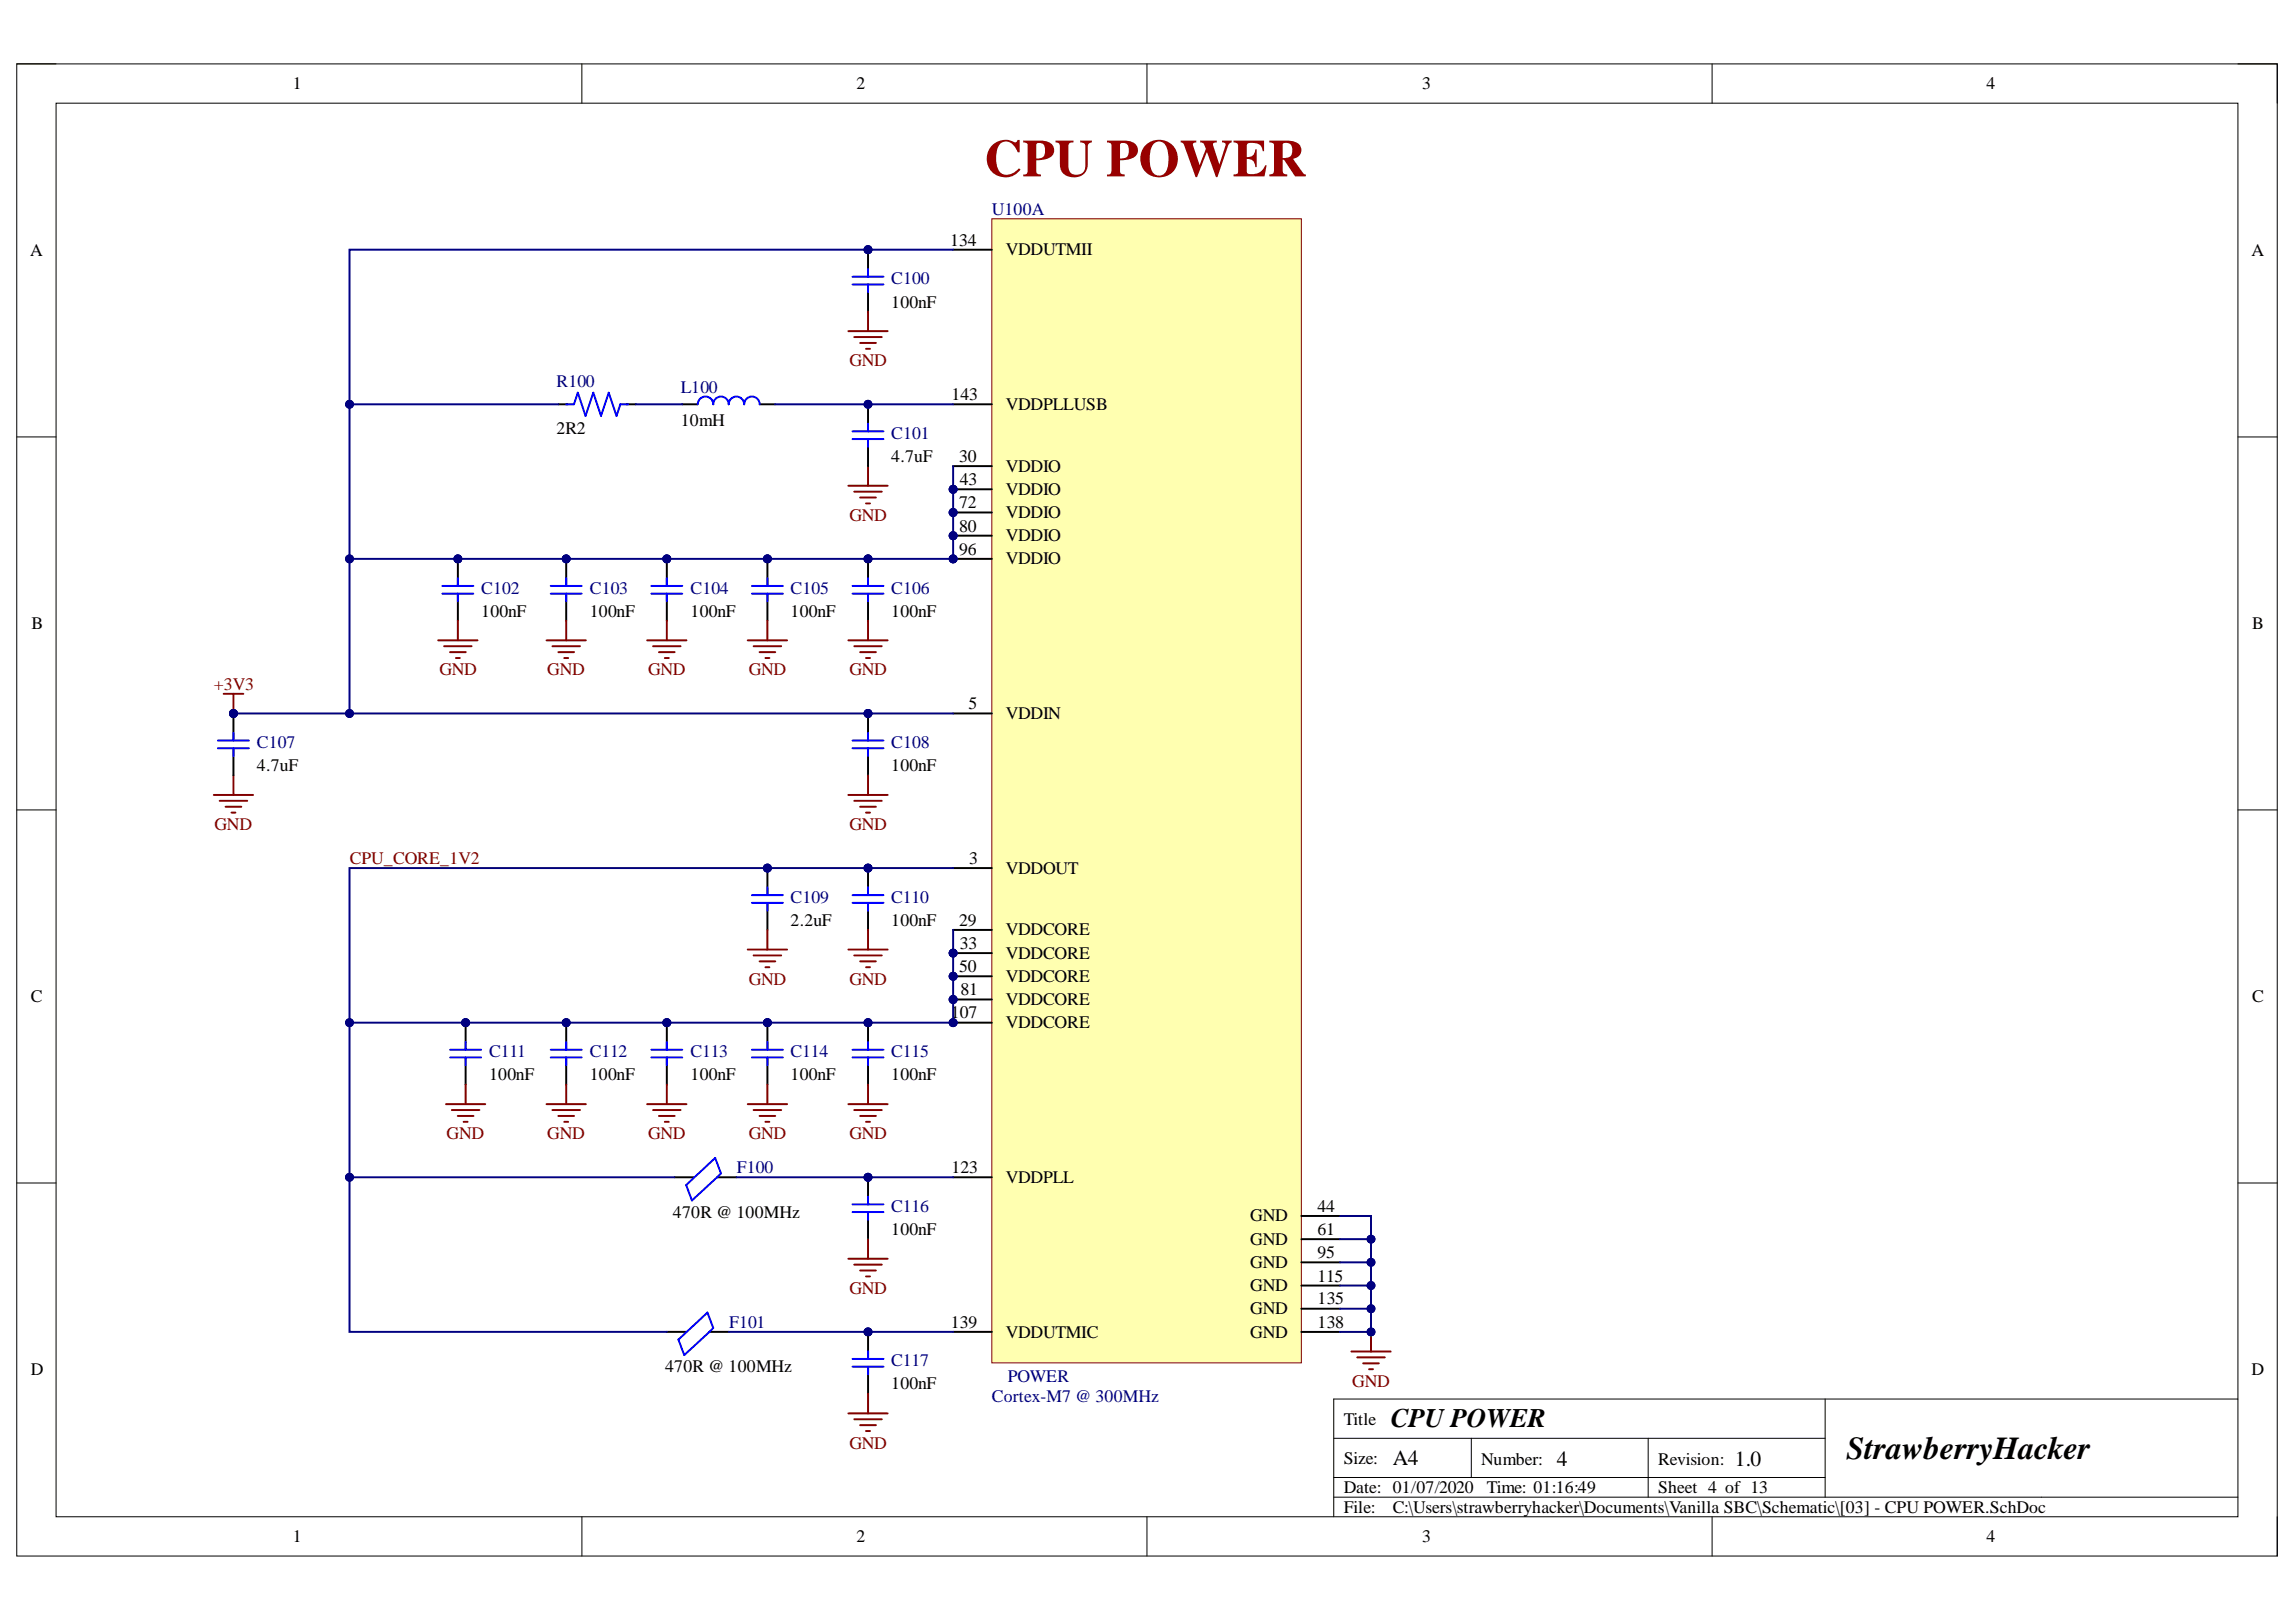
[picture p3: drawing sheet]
<svg xmlns="http://www.w3.org/2000/svg" width="297mm" height="210mm" viewBox="0 0 297 210" stroke-linecap="round" stroke-linejoin="round" font-family="sans-serif">
<defs><g id="words">
<text font-size="6.8" fill="#980000" x="127.3" y="22.8">CPU POWER</text>
<text font-size="4.1" x="238.9" y="188.8">StrawberryHacker</text>
<text font-size="3.5" x="179.9" y="184.6">CPU POWER</text>
<g font-size="2.8">
<text x="180.2" y="189.6">A4</text>
<text x="201.4" y="189.8">4</text>
<text x="224.4" y="189.8">1.0</text>
</g>
<g font-size="2.3">
<text x="37.9" y="11.6">1</text>
<text x="110.8" y="11.6">2</text>
<text x="184" y="11.6">3</text>
<text x="257" y="11.6">4</text>
<text x="3.9" y="33.1">A</text>
<text x="122.9" y="31.8">134</text>
<text x="130.1" y="33">VDDUTMII</text>
<text x="291.3" y="33.1">A</text>
<text x="115.3" y="39.8">100nF</text>
<text x="123.1" y="51.8">143</text>
<text x="130.1" y="53.1">VDDPLLUSB</text>
<text x="72" y="56.1">2R2</text>
<text x="88.1" y="55.1">10mH</text>
<text x="115.3" y="59.8">4.7uF</text>
<text x="124.1" y="59.8">30</text>
<text x="124.1" y="65.8">72</text>
<text x="124.2" y="62.8">43</text>
<text x="130.1" y="64.1">VDDIO</text>
<text x="130.1" y="61">VDDIO</text>
<text x="124.1" y="71.8">96</text>
<text x="124.1" y="68.8">80</text>
<text x="130.1" y="70.1">VDDIO</text>
<text x="130.1" y="67">VDDIO</text>
<text x="130.1" y="73">VDDIO</text>
<text x="4.1" y="81.4">B</text>
<text x="62.3" y="79.8">100nF</text>
<text x="76.3" y="79.8">100nF</text>
<text x="89.3" y="79.8">100nF</text>
<text x="102.3" y="79.8">100nF</text>
<text x="115.3" y="79.8">100nF</text>
<text x="291.4" y="81.4">B</text>
<text x="125.3" y="91.8">5</text>
<text x="130.1" y="93.1">VDDIN</text>
<text x="33.2" y="99.8">4.7uF</text>
<text x="115.3" y="99.8">100nF</text>
<text x="125.4" y="111.8">3</text>
<text x="130.1" y="113.1">VDDOUT</text>
<text x="102.3" y="119.8">2.2uF</text>
<text x="115.3" y="119.8">100nF</text>
<text x="124.1" y="119.8">29</text>
<text x="124.1" y="125.8">50</text>
<text x="124.2" y="122.8">33</text>
<text x="130.1" y="124.1">VDDCORE</text>
<text x="130.1" y="121">VDDCORE</text>
<text x="4" y="129.7">C</text>
<text x="123" y="131.8">107</text>
<text x="124.3" y="128.8">81</text>
<text x="130.1" y="130.1">VDDCORE</text>
<text x="130.1" y="127">VDDCORE</text>
<text x="291.4" y="129.7">C</text>
<text x="130.1" y="133">VDDCORE</text>
<text x="63.3" y="139.8">100nF</text>
<text x="76.3" y="139.8">100nF</text>
<text x="89.3" y="139.8">100nF</text>
<text x="102.3" y="139.8">100nF</text>
<text x="115.3" y="139.8">100nF</text>
<text x="123.1" y="151.8">123</text>
<text x="130.1" y="153.1">VDDPLL</text>
<text x="87.1" y="157.6">470R @ 100MHz</text>
<text x="115.3" y="159.8">100nF</text>
<text x="161.8" y="161.1">GND</text>
<text x="161.8" y="158.1">GND</text>
<text x="170.5" y="159.8">61</text>
<text x="170.5" y="156.8">44</text>
<text x="161.8" y="167.1">GND</text>
<text x="161.8" y="164.1">GND</text>
<text x="170.5" y="165.8">115</text>
<text x="170.5" y="162.8">95</text>
<text x="123" y="171.8">139</text>
<text x="130.1" y="173.1">VDDUTMIC</text>
<text x="161.8" y="173.1">GND</text>
<text x="161.8" y="170.1">GND</text>
<text x="170.5" y="171.8">138</text>
<text x="170.5" y="168.8">135</text>
<text x="4" y="177.9">D</text>
<text x="86" y="177.6">470R @ 100MHz</text>
<text x="115.3" y="179.8">100nF</text>
<text x="291.3" y="177.9">D</text>
<text x="173.8" y="184.4">Title</text>
<text x="173.8" y="189.4">Size:</text>
<text x="191.6" y="189.6">Number:</text>
<text x="214.5" y="189.6">Revision:</text>
<text x="173.8" y="193.2">Date: 01/07/2020</text>
<text x="173.8" y="195.8">File:</text>
<text x="180.2" y="195.8">C:\Users\strawberryhacker\Documents\Vanilla SBC\Schematic\[03] - CPU POWER.SchDoc</text>
<text x="192.4" y="193.2">Time: 01:16:49</text>
<text x="214.5" y="193.2">Sheet 4 of 13</text>
<text x="37.9" y="199.6">1</text>
<text x="110.8" y="199.6">2</text>
<text x="184" y="199.6">3</text>
<text x="257" y="199.6">4</text>
</g>
<g font-size="2.3" fill="#000080">
<text x="128.3" y="27.8">U100A</text>
<text x="115.3" y="36.8">C100</text>
<text x="72" y="50">R100</text>
<text x="88.1" y="50.8">L100</text>
<text x="115.3" y="56.8">C101</text>
<text x="62.3" y="76.8">C102</text>
<text x="76.3" y="76.8">C103</text>
<text x="89.3" y="76.8">C104</text>
<text x="102.3" y="76.8">C105</text>
<text x="115.3" y="76.8">C106</text>
<text x="33.2" y="96.8">C107</text>
<text x="115.3" y="96.8">C108</text>
<text x="102.3" y="116.8">C109</text>
<text x="115.3" y="116.8">C110</text>
<text x="63.3" y="136.9">C111</text>
<text x="76.3" y="136.9">C112</text>
<text x="89.3" y="136.9">C113</text>
<text x="102.3" y="136.9">C114</text>
<text x="115.3" y="136.9">C115</text>
<text x="95.3" y="151.8">F100</text>
<text x="115.3" y="156.8">C116</text>
<text x="94.3" y="171.8">F101</text>
<text x="115.3" y="176.8">C117</text>
<text x="130.4" y="178.9">POWER</text>
<text x="128.3" y="181.4">Cortex-M7 @ 300MHz</text>
</g>
<g font-size="2.3" fill="#800000">
<text x="109.9" y="47.4">GND</text>
<text x="109.9" y="67.5">GND</text>
<text x="27.7" y="89.3">+3V3</text>
<text x="56.8" y="87.4">GND</text>
<text x="70.8" y="87.4">GND</text>
<text x="83.8" y="87.4">GND</text>
<text x="96.9" y="87.4">GND</text>
<text x="109.9" y="87.4">GND</text>
<text x="27.7" y="107.4">GND</text>
<text x="109.9" y="107.4">GND</text>
<text x="45.3" y="111.8">CPU_CORE_1V2</text>
<text x="96.9" y="127.5">GND</text>
<text x="109.9" y="127.5">GND</text>
<text x="57.8" y="147.4">GND</text>
<text x="70.8" y="147.4">GND</text>
<text x="83.8" y="147.4">GND</text>
<text x="96.9" y="147.4">GND</text>
<text x="109.9" y="147.4">GND</text>
<text x="109.9" y="167.4">GND</text>
<text x="174.9" y="179.5">GND</text>
<text x="109.9" y="187.5">GND</text>
</g>
</g></defs>
<path d="M2.2 8.3h292.4v193.1h-292.4z" fill="none" stroke="#000" stroke-width=".13"/>
<path d="M7.3 13.4h282.2v182.9h-282.2z" fill-rule="evenodd" fill="#fff"/>
<g fill="none" stroke="#000" stroke-width=".13">
<path d="M2.2 8.3h5.1M7.3 13.4h282.2v182.9h-282.2zM75.3 8.3v5M148.4 8.3v5M221.5 8.3v5.1M289.5 8.3h5.1v5.1M2.2 56.5h5.1M289.5 56.5h5.1M2.2 104.8h5.1M289.5 104.8h5.1M2.2 153.1h5.1M289.5 153.1h5.1"/>
<path d="M75.3 196.3v5.1M148.4 196.3v5.1M172.5 186.1h63.6M172.5 193.7h117M172.5 191.2h63.6M190.3 186.1v5.1M213.2 186.1v7.6M221.5 196.3v5.1M236.1 181v12.7M289.5 181v.1M289.5 181h-117v15.3M294.6 196.3v5.1"/>
</g>
<circle cx="123.3" cy="72.3" r=".51" fill="#000080"/>
<circle cx="123.3" cy="72.3" r=".51" fill="none" stroke="#000080" stroke-width=".13"/>
<circle cx="123.3" cy="132.3" r=".51" fill="#000080"/>
<circle cx="123.3" cy="132.3" r=".51" fill="none" stroke="#000080" stroke-width=".13"/>
<circle cx="123.3" cy="69.3" r=".51" fill="#000080"/>
<circle cx="123.3" cy="69.3" r=".51" fill="none" stroke="#000080" stroke-width=".13"/>
<circle cx="123.3" cy="66.3" r=".51" fill="#000080"/>
<circle cx="123.3" cy="66.3" r=".51" fill="none" stroke="#000080" stroke-width=".13"/>
<circle cx="123.3" cy="63.3" r=".51" fill="#000080"/>
<circle cx="123.3" cy="63.3" r=".51" fill="none" stroke="#000080" stroke-width=".13"/>
<circle cx="123.3" cy="129.3" r=".51" fill="#000080"/>
<circle cx="123.3" cy="129.3" r=".51" fill="none" stroke="#000080" stroke-width=".13"/>
<circle cx="123.3" cy="126.3" r=".51" fill="#000080"/>
<circle cx="123.3" cy="126.3" r=".51" fill="none" stroke="#000080" stroke-width=".13"/>
<circle cx="123.3" cy="123.3" r=".51" fill="#000080"/>
<circle cx="123.3" cy="123.3" r=".51" fill="none" stroke="#000080" stroke-width=".13"/>
<path d="M128.3 28.3h40.1v148.1h-40.1z" fill-rule="evenodd" fill="#ffffb0"/>
<path d="M128.3 28.3h40.1v148.1h-40.1z" fill="none" stroke="#800000" stroke-width=".13"/>
<path d="M123.3 32.3h5M123.3 52.3h5M123.3 72.3h5" fill="none" stroke="#000" stroke-width=".25"/>
<circle cx="123.3" cy="72.3" r=".51" fill="#000080"/>
<circle cx="123.3" cy="72.3" r=".51" fill="none" stroke="#000080" stroke-width=".13"/>
<path d="M123.3 92.3h5M123.3 112.3h5M123.3 132.3h5" fill="none" stroke="#000" stroke-width=".25"/>
<circle cx="123.3" cy="132.3" r=".51" fill="#000080"/>
<circle cx="123.3" cy="132.3" r=".51" fill="none" stroke="#000080" stroke-width=".13"/>
<path d="M123.3 69.3h5M123.3 152.4h5M123.3 172.4h5" fill="none" stroke="#000" stroke-width=".25"/>
<circle cx="123.3" cy="69.3" r=".51" fill="#000080"/>
<circle cx="123.3" cy="69.3" r=".51" fill="none" stroke="#000080" stroke-width=".13"/>
<path d="M123.3 66.3h5" fill="none" stroke="#000" stroke-width=".25"/>
<circle cx="123.3" cy="66.3" r=".51" fill="#000080"/>
<circle cx="123.3" cy="66.3" r=".51" fill="none" stroke="#000080" stroke-width=".13"/>
<path d="M123.3 63.3h5" fill="none" stroke="#000" stroke-width=".25"/>
<circle cx="123.3" cy="63.3" r=".51" fill="#000080"/>
<circle cx="123.3" cy="63.3" r=".51" fill="none" stroke="#000080" stroke-width=".13"/>
<path d="M123.3 129.3h5" fill="none" stroke="#000" stroke-width=".25"/>
<circle cx="123.3" cy="129.3" r=".51" fill="#000080"/>
<circle cx="123.3" cy="129.3" r=".51" fill="none" stroke="#000080" stroke-width=".13"/>
<path d="M123.3 126.3h5" fill="none" stroke="#000" stroke-width=".25"/>
<circle cx="123.3" cy="126.3" r=".51" fill="#000080"/>
<circle cx="123.3" cy="126.3" r=".51" fill="none" stroke="#000080" stroke-width=".13"/>
<path d="M123.3 123.3h5" fill="none" stroke="#000" stroke-width=".25"/>
<circle cx="123.3" cy="123.3" r=".51" fill="#000080"/>
<circle cx="123.3" cy="123.3" r=".51" fill="none" stroke="#000080" stroke-width=".13"/>
<path d="M72.3 52.3h1.2M81 52.3h1.3M88.3 52.3h2M98.3 52.3h2M123.3 60.3h5M123.3 120.3h5M168.4 157.4h5M168.4 172.4h5M168.4 169.4h5M168.4 166.4h5M168.4 163.4h5M168.4 160.4h5" fill="none" stroke="#000" stroke-width=".25"/>
<path d="M73.3 52.3h1l.5-1.5 1 3 1-3 1 3 1-3 1 3 .5-1.5h1M90.3 52.3a1 1 0 0 1 1-1 1 1 0 0 1 1 1 1 1 0 0 1 1-1 1 1 0 0 1 1 1 1 1 0 0 1 1-1 1 1 0 0 1 1 1 1 1 0 0 1 1-1 1 1 0 0 1 1 1" fill="none" stroke="#00f" stroke-width=".25"/>
<circle cx="112.3" cy="32.3" r=".51" fill="#000080"/>
<circle cx="112.3" cy="32.3" r=".51" fill="none" stroke="#000080" stroke-width=".13"/>
<path d="M112.3 32.3v3.5M112.3 36.8v3.5" fill="none" stroke="#000" stroke-width=".25"/>
<circle cx="112.3" cy="32.3" r=".51" fill="#000080"/>
<circle cx="112.3" cy="32.3" r=".51" fill="none" stroke="#000080" stroke-width=".13"/>
<path d="M110.3 35.8h4M110.3 36.8h4M112.3 34.8v1M112.3 36.8v1" fill="none" stroke="#00f" stroke-width=".25"/>
<circle cx="112.3" cy="72.3" r=".51" fill="#000080"/>
<circle cx="112.3" cy="72.3" r=".51" fill="none" stroke="#000080" stroke-width=".13"/>
<path d="M112.3 72.3v3.5M112.3 76.8v3.5" fill="none" stroke="#000" stroke-width=".25"/>
<circle cx="112.3" cy="72.3" r=".51" fill="#000080"/>
<circle cx="112.3" cy="72.3" r=".51" fill="none" stroke="#000080" stroke-width=".13"/>
<path d="M110.3 75.8h4M110.3 76.8h4M112.3 74.8v1M112.3 76.8v1" fill="none" stroke="#00f" stroke-width=".25"/>
<circle cx="112.3" cy="92.3" r=".51" fill="#000080"/>
<circle cx="112.3" cy="92.3" r=".51" fill="none" stroke="#000080" stroke-width=".13"/>
<path d="M112.3 92.3v3.5M112.3 96.8v3.5" fill="none" stroke="#000" stroke-width=".25"/>
<circle cx="112.3" cy="92.3" r=".51" fill="#000080"/>
<circle cx="112.3" cy="92.3" r=".51" fill="none" stroke="#000080" stroke-width=".13"/>
<path d="M110.3 95.8h4M110.3 96.8h4M112.3 94.8v1M112.3 96.8v1" fill="none" stroke="#00f" stroke-width=".25"/>
<circle cx="112.3" cy="112.3" r=".51" fill="#000080"/>
<circle cx="112.3" cy="112.3" r=".51" fill="none" stroke="#000080" stroke-width=".13"/>
<path d="M112.3 112.3v3.5M112.3 116.8v3.5" fill="none" stroke="#000" stroke-width=".25"/>
<circle cx="112.3" cy="112.3" r=".51" fill="#000080"/>
<circle cx="112.3" cy="112.3" r=".51" fill="none" stroke="#000080" stroke-width=".13"/>
<path d="M110.3 115.8h4M110.3 116.8h4M112.3 114.8v1M112.3 116.8v1" fill="none" stroke="#00f" stroke-width=".25"/>
<circle cx="112.3" cy="132.3" r=".51" fill="#000080"/>
<circle cx="112.3" cy="132.3" r=".51" fill="none" stroke="#000080" stroke-width=".13"/>
<path d="M112.3 132.3v3.5M112.3 136.8v3.5" fill="none" stroke="#000" stroke-width=".25"/>
<circle cx="112.3" cy="132.3" r=".51" fill="#000080"/>
<circle cx="112.3" cy="132.3" r=".51" fill="none" stroke="#000080" stroke-width=".13"/>
<path d="M110.3 135.8h4M110.3 136.8h4M112.3 134.8v1M112.3 136.8v1" fill="none" stroke="#00f" stroke-width=".25"/>
<circle cx="112.3" cy="152.4" r=".51" fill="#000080"/>
<circle cx="112.3" cy="152.4" r=".51" fill="none" stroke="#000080" stroke-width=".13"/>
<path d="M112.3 152.4v3.5M112.3 156.9v3.5" fill="none" stroke="#000" stroke-width=".25"/>
<circle cx="112.3" cy="152.4" r=".51" fill="#000080"/>
<circle cx="112.3" cy="152.4" r=".51" fill="none" stroke="#000080" stroke-width=".13"/>
<path d="M110.3 155.9h4M110.3 156.9h4M112.3 154.9v1M112.3 156.9v1" fill="none" stroke="#00f" stroke-width=".25"/>
<circle cx="112.3" cy="172.4" r=".51" fill="#000080"/>
<circle cx="112.3" cy="172.4" r=".51" fill="none" stroke="#000080" stroke-width=".13"/>
<path d="M112.3 172.4v3.5M112.3 176.9v3.5" fill="none" stroke="#000" stroke-width=".25"/>
<circle cx="112.3" cy="172.4" r=".51" fill="#000080"/>
<circle cx="112.3" cy="172.4" r=".51" fill="none" stroke="#000080" stroke-width=".13"/>
<path d="M110.3 175.9h4M110.3 176.9h4M112.3 174.9v1M112.3 176.9v1" fill="none" stroke="#00f" stroke-width=".25"/>
<circle cx="99.3" cy="132.3" r=".51" fill="#000080"/>
<circle cx="99.3" cy="132.3" r=".51" fill="none" stroke="#000080" stroke-width=".13"/>
<path d="M99.3 132.3v3.5M99.3 136.8v3.5" fill="none" stroke="#000" stroke-width=".25"/>
<circle cx="99.3" cy="132.3" r=".51" fill="#000080"/>
<circle cx="99.3" cy="132.3" r=".51" fill="none" stroke="#000080" stroke-width=".13"/>
<path d="M97.3 135.8h4M97.3 136.8h4M99.3 134.8v1M99.3 136.8v1" fill="none" stroke="#00f" stroke-width=".25"/>
<circle cx="86.3" cy="132.3" r=".51" fill="#000080"/>
<circle cx="86.3" cy="132.3" r=".51" fill="none" stroke="#000080" stroke-width=".13"/>
<path d="M86.3 132.3v3.5M86.3 136.8v3.5" fill="none" stroke="#000" stroke-width=".25"/>
<circle cx="86.3" cy="132.3" r=".51" fill="#000080"/>
<circle cx="86.3" cy="132.3" r=".51" fill="none" stroke="#000080" stroke-width=".13"/>
<path d="M84.3 135.8h4M84.3 136.8h4M86.3 134.8v1M86.3 136.8v1" fill="none" stroke="#00f" stroke-width=".25"/>
<circle cx="73.3" cy="132.3" r=".51" fill="#000080"/>
<circle cx="73.3" cy="132.3" r=".51" fill="none" stroke="#000080" stroke-width=".13"/>
<path d="M73.3 132.3v3.5M73.3 136.8v3.5" fill="none" stroke="#000" stroke-width=".25"/>
<circle cx="73.3" cy="132.3" r=".51" fill="#000080"/>
<circle cx="73.3" cy="132.3" r=".51" fill="none" stroke="#000080" stroke-width=".13"/>
<path d="M71.2 135.8h4.1M71.2 136.8h4.1M73.3 134.8v1M73.3 136.8v1" fill="none" stroke="#00f" stroke-width=".25"/>
<circle cx="99.3" cy="72.3" r=".51" fill="#000080"/>
<circle cx="99.3" cy="72.3" r=".51" fill="none" stroke="#000080" stroke-width=".13"/>
<path d="M99.3 72.3v3.5M99.3 76.8v3.5" fill="none" stroke="#000" stroke-width=".25"/>
<circle cx="99.3" cy="72.3" r=".51" fill="#000080"/>
<circle cx="99.3" cy="72.3" r=".51" fill="none" stroke="#000080" stroke-width=".13"/>
<path d="M97.3 75.8h4M97.3 76.8h4M99.3 74.8v1M99.3 76.8v1" fill="none" stroke="#00f" stroke-width=".25"/>
<circle cx="86.3" cy="72.3" r=".51" fill="#000080"/>
<circle cx="86.3" cy="72.3" r=".51" fill="none" stroke="#000080" stroke-width=".13"/>
<path d="M86.3 72.3v3.5M86.3 76.8v3.5" fill="none" stroke="#000" stroke-width=".25"/>
<circle cx="86.3" cy="72.3" r=".51" fill="#000080"/>
<circle cx="86.3" cy="72.3" r=".51" fill="none" stroke="#000080" stroke-width=".13"/>
<path d="M84.3 75.8h4M84.3 76.8h4M86.3 74.8v1M86.3 76.8v1" fill="none" stroke="#00f" stroke-width=".25"/>
<circle cx="73.3" cy="72.3" r=".51" fill="#000080"/>
<circle cx="73.3" cy="72.3" r=".51" fill="none" stroke="#000080" stroke-width=".13"/>
<path d="M73.3 72.3v3.5M73.3 76.8v3.5" fill="none" stroke="#000" stroke-width=".25"/>
<circle cx="73.3" cy="72.3" r=".51" fill="#000080"/>
<circle cx="73.3" cy="72.3" r=".51" fill="none" stroke="#000080" stroke-width=".13"/>
<path d="M71.2 75.8h4.1M71.2 76.8h4.1M73.3 74.8v1M73.3 76.8v1M88.8 153.4l3.7-3.5 .8 2-3.8 3.5zM91.8 172.4l.5-.5-.8-2-3.7 3.5 .7 2 3.3-3" fill="none" stroke="#00f" stroke-width=".25"/>
<path d="M87.3 152.4h2.5M92.8 152.4h2.5M86.3 172.4h2.5M91.8 172.4h2.5" fill="none" stroke="#000" stroke-width=".25"/>
<circle cx="99.3" cy="112.3" r=".51" fill="#000080"/>
<circle cx="99.3" cy="112.3" r=".51" fill="none" stroke="#000080" stroke-width=".13"/>
<path d="M99.3 112.3v3.5M99.3 116.8v3.5" fill="none" stroke="#000" stroke-width=".25"/>
<circle cx="99.3" cy="112.3" r=".51" fill="#000080"/>
<circle cx="99.3" cy="112.3" r=".51" fill="none" stroke="#000080" stroke-width=".13"/>
<path d="M97.3 115.8h4M97.3 116.8h4M99.3 114.8v1M99.3 116.8v1" fill="none" stroke="#00f" stroke-width=".25"/>
<g fill="none" stroke="#800000" stroke-width=".25">
<path d="M109.8 42.9h5M110.5 43.6h3.6M111.3 44.4h2M112 45.1h.6M112.3 40.3v2.6M109.8 62.9h5M110.5 63.6h3.6M111.3 64.4h2M112 65.1h.6M112.3 60.3v2.6M28.9 89.8h2.6M30.2 89.8v2.5"/>
<path d="M70.7 82.9h5.1M71.5 83.6h3.5M72.2 84.4h2.1M73 85.2h.5M73.3 80.3v2.6M83.7 82.9h5.1M84.5 83.6h3.5M85.2 84.4h2.1M86 85.2h.5M86.3 80.3v2.6M96.7 82.9h5.1M97.5 83.6h3.6"/>
<path d="M98.3 84.4h2M99 85.2h.5M99.3 80.3v2.6M109.8 82.9h5M110.5 83.6h3.6M111.3 84.4h2M112 85.2h.6M112.3 80.3v2.6M109.8 102.9h5M110.5 103.6h3.6M111.3 104.4h2M112 105.2h.6"/>
<path d="M112.3 100.3v2.6M109.8 122.9h5M110.5 123.6h3.6M111.3 124.4h2M112 125.2h.6M112.3 120.3v2.6M70.7 142.9h5.1M71.5 143.6h3.5M72.2 144.4h2.1M73 145.2h.5M73.3 140.3v2.6M83.7 142.9h5.1"/>
<path d="M84.5 143.6h3.5M85.2 144.4h2.1M86 145.2h.5M86.3 140.3v2.6M96.7 142.9h5.1M97.5 143.6h3.6M98.3 144.4h2M99 145.2h.5M99.3 140.3v2.6M109.8 142.9h5M110.5 143.6h3.6M111.3 144.4h2"/>
<path d="M112 145.2h.6M112.3 140.3v2.6M109.8 162.9h5M110.5 163.7h3.6M111.3 164.4h2M112 165.2h.6M112.3 160.4v2.5M109.8 182.9h5M110.5 183.7h3.6M111.3 184.4h2M112 185.2h.6M112.3 180.4v2.5"/>
</g>
<circle cx="30.2" cy="92.3" r=".51" fill="#000080"/>
<circle cx="30.2" cy="92.3" r=".51" fill="none" stroke="#000080" stroke-width=".13"/>
<path d="M174.8 174.9h5.1M175.6 175.7h3.6M176.4 176.4h2M177.1 177.2h.5M177.4 172.4v2.5" fill="none" stroke="#800000" stroke-width=".25"/>
<circle cx="177.4" cy="172.4" r=".51" fill="#000080"/>
<circle cx="177.4" cy="172.4" r=".51" fill="none" stroke="#000080" stroke-width=".13"/>
<circle cx="112.3" cy="52.3" r=".51" fill="#000080"/>
<circle cx="112.3" cy="52.3" r=".51" fill="none" stroke="#000080" stroke-width=".13"/>
<path d="M112.3 52.3v3.5M112.3 56.8v3.5" fill="none" stroke="#000" stroke-width=".25"/>
<circle cx="112.3" cy="52.3" r=".51" fill="#000080"/>
<circle cx="112.3" cy="52.3" r=".51" fill="none" stroke="#000080" stroke-width=".13"/>
<path d="M110.3 55.8h4M110.3 56.8h4M112.3 54.8v1M112.3 56.8v1" fill="none" stroke="#00f" stroke-width=".25"/>
<path d="M27.7 102.9h5M28.4 103.6h3.6M29.2 104.4h2M29.9 105.2h.6M30.2 100.3v2.6" fill="none" stroke="#800000" stroke-width=".25"/>
<circle cx="30.2" cy="92.3" r=".51" fill="#000080"/>
<circle cx="30.2" cy="92.3" r=".51" fill="none" stroke="#000080" stroke-width=".13"/>
<path d="M30.2 92.3v3.5M30.2 96.8v3.5" fill="none" stroke="#000" stroke-width=".25"/>
<circle cx="30.2" cy="92.3" r=".51" fill="#000080"/>
<circle cx="30.2" cy="92.3" r=".51" fill="none" stroke="#000080" stroke-width=".13"/>
<path d="M28.2 95.8h4M28.2 96.8h4M30.2 94.8v1M30.2 96.8v1" fill="none" stroke="#00f" stroke-width=".25"/>
<path d="M173.4 157.4h4v12" fill="none" stroke="#000080" stroke-width=".25"/>
<circle cx="177.4" cy="160.4" r=".51" fill="#000080"/>
<circle cx="177.4" cy="160.4" r=".51" fill="none" stroke="#000080" stroke-width=".13"/>
<circle cx="177.4" cy="163.4" r=".51" fill="#000080"/>
<circle cx="177.4" cy="163.4" r=".51" fill="none" stroke="#000080" stroke-width=".13"/>
<circle cx="177.4" cy="166.4" r=".51" fill="#000080"/>
<circle cx="177.4" cy="166.4" r=".51" fill="none" stroke="#000080" stroke-width=".13"/>
<circle cx="177.4" cy="169.4" r=".51" fill="#000080"/>
<circle cx="177.4" cy="169.4" r=".51" fill="none" stroke="#000080" stroke-width=".13"/>
<circle cx="60.2" cy="132.3" r=".51" fill="#000080"/>
<circle cx="60.2" cy="132.3" r=".51" fill="none" stroke="#000080" stroke-width=".13"/>
<path d="M60.2 132.3v3.5M60.2 136.8v3.5" fill="none" stroke="#000" stroke-width=".25"/>
<circle cx="60.2" cy="132.3" r=".51" fill="#000080"/>
<circle cx="60.2" cy="132.3" r=".51" fill="none" stroke="#000080" stroke-width=".13"/>
<path d="M58.2 135.8h4M58.2 136.8h4M60.2 134.8v1M60.2 136.8v1" fill="none" stroke="#00f" stroke-width=".25"/>
<path d="M57.7 142.9h5.1M58.5 143.6h3.5M59.2 144.4h2.1M60 145.2h.5M60.2 140.3v2.6" fill="none" stroke="#800000" stroke-width=".25"/>
<circle cx="59.2" cy="72.3" r=".51" fill="#000080"/>
<circle cx="59.2" cy="72.3" r=".51" fill="none" stroke="#000080" stroke-width=".13"/>
<path d="M59.2 72.3v3.5M59.2 76.8v3.5" fill="none" stroke="#000" stroke-width=".25"/>
<circle cx="59.2" cy="72.3" r=".51" fill="#000080"/>
<circle cx="59.2" cy="72.3" r=".51" fill="none" stroke="#000080" stroke-width=".13"/>
<path d="M57.2 75.8h4M57.2 76.8h4M59.2 74.8v1M59.2 76.8v1" fill="none" stroke="#00f" stroke-width=".25"/>
<path d="M56.7 82.9h5.1M57.5 83.6h3.5M58.2 84.4h2.1M59 85.2h.5M59.2 80.3v2.6" fill="none" stroke="#800000" stroke-width=".25"/>
<path d="M30.2 92.3h93.1" fill="none" stroke="#000080" stroke-width=".25"/>
<circle cx="30.2" cy="92.3" r=".51" fill="#000080"/>
<circle cx="30.2" cy="92.3" r=".51" fill="none" stroke="#000080" stroke-width=".13"/>
<circle cx="45.2" cy="92.3" r=".51" fill="#000080"/>
<circle cx="45.2" cy="92.3" r=".51" fill="none" stroke="#000080" stroke-width=".13"/>
<circle cx="112.3" cy="92.3" r=".51" fill="#000080"/>
<circle cx="112.3" cy="92.3" r=".51" fill="none" stroke="#000080" stroke-width=".13"/>
<path d="M123.3 112.3h-78.1v60.1h41.1" fill="none" stroke="#000080" stroke-width=".25"/>
<circle cx="45.2" cy="152.4" r=".51" fill="#000080"/>
<circle cx="45.2" cy="152.4" r=".51" fill="none" stroke="#000080" stroke-width=".13"/>
<circle cx="45.2" cy="132.3" r=".51" fill="#000080"/>
<circle cx="45.2" cy="132.3" r=".51" fill="none" stroke="#000080" stroke-width=".13"/>
<circle cx="99.3" cy="112.3" r=".51" fill="#000080"/>
<circle cx="99.3" cy="112.3" r=".51" fill="none" stroke="#000080" stroke-width=".13"/>
<circle cx="112.3" cy="112.3" r=".51" fill="#000080"/>
<circle cx="112.3" cy="112.3" r=".51" fill="none" stroke="#000080" stroke-width=".13"/>
<path d="M45.2 152.4h42.1" fill="none" stroke="#000080" stroke-width=".25"/>
<circle cx="45.2" cy="152.4" r=".51" fill="#000080"/>
<circle cx="45.2" cy="152.4" r=".51" fill="none" stroke="#000080" stroke-width=".13"/>
<path d="M123.3 120.3v12h-78.1" fill="none" stroke="#000080" stroke-width=".25"/>
<circle cx="123.3" cy="123.3" r=".51" fill="#000080"/>
<circle cx="123.3" cy="123.3" r=".51" fill="none" stroke="#000080" stroke-width=".13"/>
<circle cx="123.3" cy="126.3" r=".51" fill="#000080"/>
<circle cx="123.3" cy="126.3" r=".51" fill="none" stroke="#000080" stroke-width=".13"/>
<circle cx="123.3" cy="129.3" r=".51" fill="#000080"/>
<circle cx="123.3" cy="129.3" r=".51" fill="none" stroke="#000080" stroke-width=".13"/>
<circle cx="123.3" cy="132.3" r=".51" fill="#000080"/>
<circle cx="123.3" cy="132.3" r=".51" fill="none" stroke="#000080" stroke-width=".13"/>
<circle cx="112.3" cy="132.3" r=".51" fill="#000080"/>
<circle cx="112.3" cy="132.3" r=".51" fill="none" stroke="#000080" stroke-width=".13"/>
<circle cx="99.3" cy="132.3" r=".51" fill="#000080"/>
<circle cx="99.3" cy="132.3" r=".51" fill="none" stroke="#000080" stroke-width=".13"/>
<circle cx="86.3" cy="132.3" r=".51" fill="#000080"/>
<circle cx="86.3" cy="132.3" r=".51" fill="none" stroke="#000080" stroke-width=".13"/>
<circle cx="73.3" cy="132.3" r=".51" fill="#000080"/>
<circle cx="73.3" cy="132.3" r=".51" fill="none" stroke="#000080" stroke-width=".13"/>
<circle cx="60.2" cy="132.3" r=".51" fill="#000080"/>
<circle cx="60.2" cy="132.3" r=".51" fill="none" stroke="#000080" stroke-width=".13"/>
<circle cx="45.2" cy="132.3" r=".51" fill="#000080"/>
<circle cx="45.2" cy="132.3" r=".51" fill="none" stroke="#000080" stroke-width=".13"/>
<path d="M123.3 32.3h-78.1v40h78.1v-12" fill="none" stroke="#000080" stroke-width=".25"/>
<circle cx="123.3" cy="63.3" r=".51" fill="#000080"/>
<circle cx="123.3" cy="63.3" r=".51" fill="none" stroke="#000080" stroke-width=".13"/>
<circle cx="123.3" cy="66.3" r=".51" fill="#000080"/>
<circle cx="123.3" cy="66.3" r=".51" fill="none" stroke="#000080" stroke-width=".13"/>
<circle cx="123.3" cy="69.3" r=".51" fill="#000080"/>
<circle cx="123.3" cy="69.3" r=".51" fill="none" stroke="#000080" stroke-width=".13"/>
<circle cx="123.3" cy="72.3" r=".51" fill="#000080"/>
<circle cx="123.3" cy="72.3" r=".51" fill="none" stroke="#000080" stroke-width=".13"/>
<circle cx="112.3" cy="72.3" r=".51" fill="#000080"/>
<circle cx="112.3" cy="72.3" r=".51" fill="none" stroke="#000080" stroke-width=".13"/>
<circle cx="99.3" cy="72.3" r=".51" fill="#000080"/>
<circle cx="99.3" cy="72.3" r=".51" fill="none" stroke="#000080" stroke-width=".13"/>
<circle cx="86.3" cy="72.3" r=".51" fill="#000080"/>
<circle cx="86.3" cy="72.3" r=".51" fill="none" stroke="#000080" stroke-width=".13"/>
<circle cx="73.3" cy="72.3" r=".51" fill="#000080"/>
<circle cx="73.3" cy="72.3" r=".51" fill="none" stroke="#000080" stroke-width=".13"/>
<circle cx="59.2" cy="72.3" r=".51" fill="#000080"/>
<circle cx="59.2" cy="72.3" r=".51" fill="none" stroke="#000080" stroke-width=".13"/>
<circle cx="45.2" cy="72.3" r=".51" fill="#000080"/>
<circle cx="45.2" cy="72.3" r=".51" fill="none" stroke="#000080" stroke-width=".13"/>
<circle cx="45.2" cy="52.3" r=".51" fill="#000080"/>
<circle cx="45.2" cy="52.3" r=".51" fill="none" stroke="#000080" stroke-width=".13"/>
<circle cx="112.3" cy="32.3" r=".51" fill="#000080"/>
<circle cx="112.3" cy="32.3" r=".51" fill="none" stroke="#000080" stroke-width=".13"/>
<path d="M45.2 52.3h27.1" fill="none" stroke="#000080" stroke-width=".25"/>
<circle cx="45.2" cy="52.3" r=".51" fill="#000080"/>
<circle cx="45.2" cy="52.3" r=".51" fill="none" stroke="#000080" stroke-width=".13"/>
<path d="M82.3 52.3h6M94.3 172.4h29" fill="none" stroke="#000080" stroke-width=".25"/>
<circle cx="112.3" cy="172.4" r=".51" fill="#000080"/>
<circle cx="112.3" cy="172.4" r=".51" fill="none" stroke="#000080" stroke-width=".13"/>
<path d="M95.3 152.4h28" fill="none" stroke="#000080" stroke-width=".25"/>
<circle cx="112.3" cy="152.4" r=".51" fill="#000080"/>
<circle cx="112.3" cy="152.4" r=".51" fill="none" stroke="#000080" stroke-width=".13"/>
<path d="M100.3 52.3h23M173.4 169.4h4v3h-4" fill="none" stroke="#000080" stroke-width=".25"/>
<circle cx="177.4" cy="169.4" r=".51" fill="#000080"/>
<circle cx="177.4" cy="169.4" r=".51" fill="none" stroke="#000080" stroke-width=".13"/>
<circle cx="177.4" cy="172.4" r=".51" fill="#000080"/>
<circle cx="177.4" cy="172.4" r=".51" fill="none" stroke="#000080" stroke-width=".13"/>
<path d="M173.4 166.4h4" fill="none" stroke="#000080" stroke-width=".25"/>
<circle cx="177.4" cy="166.4" r=".51" fill="#000080"/>
<circle cx="177.4" cy="166.4" r=".51" fill="none" stroke="#000080" stroke-width=".13"/>
<path d="M173.4 163.4h4" fill="none" stroke="#000080" stroke-width=".25"/>
<circle cx="177.4" cy="163.4" r=".51" fill="#000080"/>
<circle cx="177.4" cy="163.4" r=".51" fill="none" stroke="#000080" stroke-width=".13"/>
<path d="M173.4 160.4h4" fill="none" stroke="#000080" stroke-width=".25"/>
<circle cx="177.4" cy="160.4" r=".51" fill="#000080"/>
<circle cx="177.4" cy="160.4" r=".51" fill="none" stroke="#000080" stroke-width=".13"/>
<path d="M45.2 72.3v20" fill="none" stroke="#000080" stroke-width=".25"/>
<circle cx="45.2" cy="72.3" r=".51" fill="#000080"/>
<circle cx="45.2" cy="72.3" r=".51" fill="none" stroke="#000080" stroke-width=".13"/>
<circle cx="45.2" cy="92.3" r=".51" fill="#000080"/>
<circle cx="45.2" cy="92.3" r=".51" fill="none" stroke="#000080" stroke-width=".13"/>
<path d="M96.7 122.9h5.1M97.5 123.6h3.6M98.3 124.4h2M99 125.2h.5M99.3 120.3v2.6" fill="none" stroke="#800000" stroke-width=".25"/>
<use href="#words"/>
</svg>
